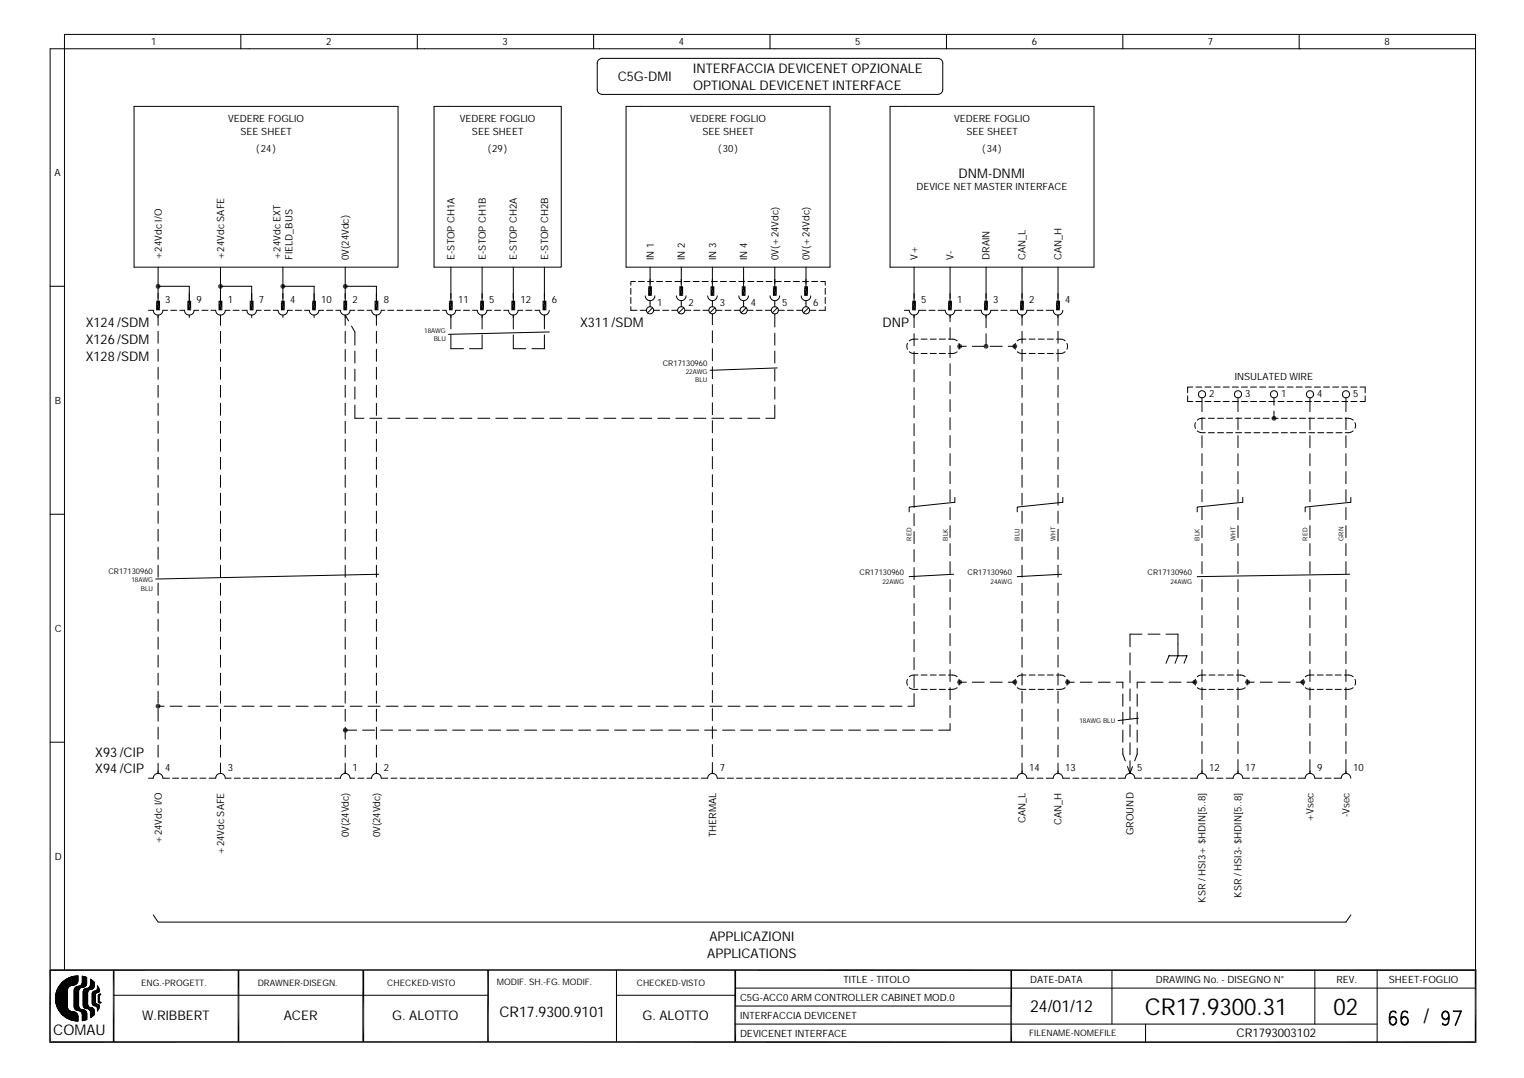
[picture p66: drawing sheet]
<svg xmlns="http://www.w3.org/2000/svg" width="297mm" height="210mm" viewBox="0 0 297 210" stroke-linecap="round" stroke-linejoin="round" font-family="sans-serif">
<defs><g id="words">
<g font-size="4.5">
<text x="222.9" y="197.5">CR17.9300.31</text>
<text x="259.6" y="197.5">02</text>
</g>
<text font-size="3.9" x="277.1" y="199.2">/</text>
<text font-size="3.2" x="200.5" y="197.1">24/01/12</text>
<g font-size="2.9">
<text x="10.4" y="201.5">COMAU</text>
<text x="97.2" y="198">CR17.9300.9101</text>
</g>
<g font-size="2.6">
<text x="120.2" y="15.8">C5G-DMI</text>
<text x="135" y="14.2">INTERFACCIA DEVICENET OPZIONALE</text>
<text x="135" y="17.4">OPTIONAL DEVICENET INTERFACE</text>
<text x="186.6" y="34.7">DNM-DNMI</text>
<text x="16.7" y="63.7">X124/SDM</text>
<text x="112.9" y="63.7">X311 /SDM</text>
<text x="171.8" y="63.7">DNP</text>
<text x="16.7" y="70.2">X128/SDM</text>
<text x="16.7" y="67">X126/SDM</text>
<text x="18.5" y="147.3">X93/CIP</text>
<text x="18.5" y="150.6">X94/CIP</text>
<text x="138.1" y="183.3">APPLICAZIONI</text>
<text x="137.7" y="186.6">APPLICATIONS</text>
<text x="27.7" y="198.7">W.RIBBERT</text>
<text x="55.2" y="198.7">ACER</text>
<text x="76.4" y="198.7">G. ALOTTO</text>
<text x="125.1" y="198.7">G. ALOTTO</text>
</g>
<text font-size="2.3" x="240.7" y="202">CR1793003102</text>
<g font-size="1.9">
<text x="29.4" y="8.8">1</text>
<text x="63.5" y="8.8">2</text>
<text x="97.8" y="8.8">3</text>
<text x="132.1" y="8.8">4</text>
<text x="166.5" y="8.8">5</text>
<text x="200.9" y="8.8">6</text>
<text x="235.2" y="8.8">7</text>
<text x="269.5" y="8.8">8</text>
<text x="44.4" y="23.7">VEDERE FOGLIO</text>
<text x="89.5" y="23.7">VEDERE FOGLIO</text>
<text x="134.3" y="23.7">VEDERE FOGLIO</text>
<text x="185.7" y="23.7">VEDERE FOGLIO</text>
<text x="46.8" y="26.3">SEE SHEET</text>
<text x="49.9" y="29.6">(24)</text>
<text x="91.9" y="26.3">SEE SHEET</text>
<text x="95" y="29.6">(29)</text>
<text x="136.7" y="26.3">SEE SHEET</text>
<text x="139.8" y="29.6">(30)</text>
<text x="188.1" y="26.3">SEE SHEET</text>
<text x="191.2" y="29.6">(34)</text>
<text x="10.6" y="34.3">A</text>
<text x="178.4" y="37.1">DEVICE NET MASTER INTERFACE</text>
<text x="31.5" y="50.6" transform="rotate(-90 31.5 50.6)">+24Vdc I/O</text>
<text x="43.6" y="50.6" transform="rotate(-90 43.6 50.6)">+24Vdc SAFE</text>
<text x="54.6" y="50.6" transform="rotate(-90 54.6 50.6)">+24Vdc EXT</text>
<text x="56.9" y="50.6" transform="rotate(-90 56.9 50.6)">FIELD_BUS</text>
<text x="67.9" y="50.6" transform="rotate(-90 67.9 50.6)">0V(24Vdc)</text>
<text x="88.5" y="50.6" transform="rotate(-90 88.5 50.6)">E-STOP CH1A</text>
<text x="94.6" y="50.6" transform="rotate(-90 94.6 50.6)">E-STOP CH1B</text>
<text x="100.6" y="50.6" transform="rotate(-90 100.6 50.6)">E-STOP CH2A</text>
<text x="106.7" y="50.6" transform="rotate(-90 106.7 50.6)">E-STOP CH2B</text>
<text x="127.3" y="50.6" transform="rotate(-90 127.3 50.6)">IN 1</text>
<text x="133.3" y="50.6" transform="rotate(-90 133.3 50.6)">IN 2</text>
<text x="139.4" y="50.6" transform="rotate(-90 139.4 50.6)">IN 3</text>
<text x="145.5" y="50.6" transform="rotate(-90 145.5 50.6)">IN 4</text>
<text x="151.5" y="50.6" transform="rotate(-90 151.5 50.6)">0V(+24Vdc)</text>
<text x="157.6" y="50.6" transform="rotate(-90 157.6 50.6)">0V(+24Vdc)</text>
<text x="178.6" y="50.6" transform="rotate(-90 178.6 50.6)">V+</text>
<text x="185.7" y="50.6" transform="rotate(-90 185.7 50.6)">V-</text>
<text x="192.7" y="50.6" transform="rotate(-90 192.7 50.6)">DRAIN</text>
<text x="199.7" y="50.6" transform="rotate(-90 199.7 50.6)">CAN_L</text>
<text x="206.7" y="50.6" transform="rotate(-90 206.7 50.6)">CAN_H</text>
<text x="32.2" y="59">3</text>
<text x="38.2" y="59">9</text>
<text x="44.3" y="59">1</text>
<text x="50.4" y="59">7</text>
<text x="56.5" y="59">4</text>
<text x="62.5" y="59">10</text>
<text x="68.6" y="59">2</text>
<text x="74.7" y="59">8</text>
<text x="89.2" y="59">11</text>
<text x="95.2" y="59">5</text>
<text x="101.3" y="59">12</text>
<text x="107.4" y="59">6</text>
<text x="128" y="59.5">1</text>
<text x="134" y="59.5">2</text>
<text x="140.1" y="59.5">3</text>
<text x="146.2" y="59.5">4</text>
<text x="152.3" y="59.5">5</text>
<text x="158.3" y="59.5">6</text>
<text x="179.3" y="59">5</text>
<text x="186.4" y="59">1</text>
<text x="193.4" y="59">3</text>
<text x="200.4" y="59">2</text>
<text x="207.4" y="59">4</text>
<text x="235.4" y="77.2">2</text>
<text x="240.4" y="74">INSULATED WIRE</text>
<text x="242.4" y="77.2">3</text>
<text x="249.4" y="77.2">1</text>
<text x="256.4" y="77.2">4</text>
<text x="263.4" y="77.2">5</text>
<text x="10.7" y="78.6">B</text>
<text x="10.6" y="123">C</text>
<text x="32.2" y="150.1">4</text>
<text x="44.3" y="150.1">3</text>
<text x="68.6" y="150.1">1</text>
<text x="74.7" y="150.1">2</text>
<text x="140.1" y="150.1">7</text>
<text x="200.4" y="150.1">14</text>
<text x="207.4" y="150.1">13</text>
<text x="221.4" y="150.1">5</text>
<text x="235.4" y="150.1">12</text>
<text x="242.4" y="150.1">17</text>
<text x="256.4" y="150.1">9</text>
<text x="263.4" y="150.1">10</text>
<text x="199.7" y="160.2" transform="rotate(-90 199.7 160.2)">CAN_L</text>
<text x="206.7" y="160.6" transform="rotate(-90 206.7 160.6)">CAN_H</text>
<text x="255.7" y="160.1" transform="rotate(-90 255.7 160.1)">+Vsec</text>
<text x="262.7" y="159.1" transform="rotate(-90 262.7 159.1)">-Vsec</text>
<text x="10.7" y="167.4">D</text>
<text x="31.5" y="164.3" transform="rotate(-90 31.5 164.3)">+24Vdc I/O</text>
<text x="43.6" y="166.4" transform="rotate(-90 43.6 166.4)">+24Vdc SAFE</text>
<text x="67.9" y="163" transform="rotate(-90 67.9 163)">0V(24Vdc)</text>
<text x="74" y="163" transform="rotate(-90 74 163)">0V(24Vdc)</text>
<text x="139.4" y="163" transform="rotate(-90 139.4 163)">THERMAL</text>
<text x="220.7" y="162.6" transform="rotate(-90 220.7 162.6)">GROUND</text>
<text x="234.7" y="175.8" transform="rotate(-90 234.7 175.8)">KSR / HSI3+ $HDIN[5..8]</text>
<text x="241.7" y="174.8" transform="rotate(-90 241.7 174.8)">KSR / HSI3- $HDIN[5..8]</text>
<text x="164.2" y="191.5">TITLE - TITOLO</text>
<text x="200.6" y="191.5">DATE-DATA</text>
<text x="225" y="191.5">DRAWING No. - DISEGNO N°</text>
<text x="260.2" y="191.5">REV.</text>
<text x="270.4" y="191.5">SHEET-FOGLIO</text>
<text x="144.1" y="195">C5G-ACC0 ARM CONTROLLER CABINET MOD.0</text>
<text x="144.1" y="198.5">INTERFACCIA DEVICENET</text>
<text x="144.1" y="202">DEVICENET INTERFACE</text>
</g>
<g font-size="1.7">
<text x="27.5" y="191.9">ENG.-PROGETT.</text>
<text x="50.2" y="191.9">DRAWNER-DISEGN.</text>
<text x="75.4" y="191.9">CHECKED-VISTO</text>
<text x="96.7" y="191.7">MODIF. SH.-FG. MODIF.</text>
<text x="124" y="191.9">CHECKED-VISTO</text>
<text x="200.4" y="201.7">FILENAME-NOMEFILE</text>
</g>
<g font-size="1.5">
<text x="129" y="71.2">CR17130960</text>
<text x="21.1" y="111.8">CR17130960</text>
<text x="167.3" y="112">CR17130960</text>
<text x="188.4" y="112">CR17130960</text>
<text x="223.4" y="112">CR17130960</text>
</g>
<g font-size="1.3">
<text x="82.6" y="64.8">18AWG</text>
<text x="84.4" y="66.4">BLU</text>
<text x="133.5" y="72.8">22AWG</text>
<text x="135.3" y="74.4">BLU</text>
<text x="177.5" y="105.3" transform="rotate(-90 177.5 105.3)">RED</text>
<text x="184.5" y="105.3" transform="rotate(-90 184.5 105.3)">BLK</text>
<text x="198.5" y="105.3" transform="rotate(-90 198.5 105.3)">BLU</text>
<text x="205.5" y="105.3" transform="rotate(-90 205.5 105.3)">WHT</text>
<text x="233.5" y="105.3" transform="rotate(-90 233.5 105.3)">BLK</text>
<text x="240.5" y="105.3" transform="rotate(-90 240.5 105.3)">WHT</text>
<text x="254.6" y="105.3" transform="rotate(-90 254.6 105.3)">RED</text>
<text x="261.6" y="105.3" transform="rotate(-90 261.6 105.3)">GRN</text>
<text x="25.6" y="113.4">18AWG</text>
<text x="171.8" y="113.6">22AWG</text>
<text x="192.8" y="113.6">24AWG</text>
<text x="227.9" y="113.6">24AWG</text>
<text x="27.4" y="115">BLU</text>
<text x="210.1" y="140.8">18AWG BLU</text>
</g>
</g></defs>
<g fill="none" stroke="#000" stroke-width=".19">
<path d="M46.9 6.7v2.8M81.2 6.7v2.8M115.6 6.7v2.8M116.6 11.5l.6-.1h65.4a.95 .95 0 0 1 .9 .9v5.1a.94 .94 0 0 1-.9 1h-65.4a.95 .95 0 0 1-.9-1v-5.1zM149.9 6.7v2.8M184.3 6.7v2.8M218.6 6.7v2.8M252.9 6.7v2.8M287.3 9.5h-277.5v179.4M26.1 20.7h51.4v31.3h-51.4zM84.5 20.7h24.8v31.3h-24.8zM121.9 20.7h39.7v31.3h-39.7z"/>
<path d="M173.3 20.7h39.7v31.3h-39.7zM9.8 55.7h2.8M30.8 55.7h6.1v3.3M30.8 52v7M42.9 55.7h6.1v3.3M42.9 52v7M55.1 55.7h6.1v3.3M55.1 52v7M67.2 55.7h6.1v3.3M67.2 52v7M87.8 52v7M93.9 52v7"/>
<path d="M99.9 52v7M106 52v7M122.8 59.7v.7h1.2M122.8 56.1v1.2M122.8 57.9v1.2M123.7 54.8h-.9v.7M124.3 54.8h1.2M125.6 57.6a.94 .94 0 0 0 .9 1 .94 .94 0 0 0 1-1M126 54.8h1.2M126.6 52v4.2M126.6 58.6v1.1M127 59.9l-1 1"/>
<path d="M127.8 54.8h1.2M129.6 54.8h1.2M131.4 54.8h1.1M131.7 57.6a.94 .94 0 0 0 .9 1 .94 .94 0 0 0 1-1M132.6 52v4.2M132.6 58.6v1.1M133.1 59.9l-1 1M133.2 54.8h1.1M134.9 54.8h1.2M136.7 54.8h1.2M137.8 57.6a.94 .94 0 0 0 .9 1 .94 .94 0 0 0 .9-1M138.5 54.8h1.2"/>
<path d="M138.7 52v4.2M138.7 58.6v1.1M139.2 59.9l-1 1M140.3 54.8h1.1M142 54.8h1.2M143.8 54.8h1.2M143.8 57.6a.94 .94 0 0 0 1 1 .94 .94 0 0 0 .9-1M144.8 52v4.2M144.8 58.6v1.1M145.3 59.9l-1 1M145.6 54.8h1.1M147.4 54.8h1.1"/>
<path d="M149.1 54.8h1.2M149.9 57.6a.94 .94 0 0 0 .9 1 .94 .94 0 0 0 1-1M150.8 52v4.2M150.8 58.6v1.1M150.9 54.8h1.2M151.3 59.9l-1 1M152.7 54.8h1.2M154.5 54.8h1.1M156 57.6a.93 .93 0 0 0 .9 1 .93 .93 0 0 0 .9-1M156.2 54.8h1.2M156.9 52v4.2M156.9 58.6v1.1"/>
<path d="M157.4 59.9l-1 1M158 54.8h1.2M159.8 54.8h.9v.7M160.7 59.7v.7h-1.3M160.7 56.1v1.2M160.7 57.9v1.2M177.9 52v7M185 52v7M192 52v7M199 52v7M206 52v7M28.9 60.4h.9a.93 .93 0 0 0 1 1 .93 .93 0 0 0 .9-1h.9"/>
<path d="M30.8 61.4v1.9M30.8 64.5v2.3M30.8 68v2.4M30.8 71.5v2.3M30.8 75v2.4M30.8 78.5v2.4M33.2 60.4h1.2M35 60.4h.9a.93 .93 0 0 0 1 1 .93 .93 0 0 0 .9-1h.9M36.9 61.4v.4M39.3 60.4h1.2M41.1 60.4h.9a.93 .93 0 0 0 .9 1 .93 .93 0 0 0 1-1h.9M42.9 61.4v1.9"/>
<path d="M42.9 64.5v2.3M42.9 68v2.4M42.9 71.5v2.3M42.9 75v2.4M42.9 78.5v2.4M45.4 60.4h1.1M47.1 60.4h1a.93 .93 0 0 0 .9 1 .93 .93 0 0 0 .9-1h.9M49 61.4v.4M51.5 60.4h1.1M53.2 60.4h.9a.94 .94 0 0 0 1 1 .94 .94 0 0 0 .9-1h.9M55.1 61.4v.4M57.5 60.4h1.2"/>
<path d="M59.3 60.4h.9a.94 .94 0 0 0 .9 1 .94 .94 0 0 0 1-1h.9M61.2 61.4v.4M63.6 60.4h1.2M65.4 60.4h.9a.94 .94 0 0 0 .9 1 .94 .94 0 0 0 1-1h.9M67.2 64.5v2.3M67.2 68v2.4M67.2 71.5v2.3M67.2 75v2.4M67.2 78.5v2.4M67.9 62.5l-.7-1.1v1.9M68.4 63.5l.7 1.1v2.6M69.1 78.9v2.5h1.7"/>
<path d="M69.1 68.4v2.3M69.1 71.9v2.3M69.1 75.4v2.3M69.7 60.4h1.1M71.4 60.4h.9a.94 .94 0 0 0 1 1 .94 .94 0 0 0 .9-1h.7M73.3 61.4v1.9M73.3 64.5v2.3M73.3 68v2.4M73.3 71.5v2.3M73.3 75v2.4M73.3 78.5v2.4M75.5 60.4h1.2"/>
<path d="M77.3 60.4h1.1M79.1 60.4h1.1M80.8 60.4h1.2M82.6 60.4h1.2M84.4 60.4h1.2M86.1 60.4h.7a.93 .93 0 0 0 1 1 .93 .93 0 0 0 .9-1h.9M87.8 61.4v2.6M87.8 65.2v2.7h2.4M90.2 60.4h1.2M92 60.4h.9a.94 .94 0 0 0 .9 1 .94 .94 0 0 0 1-1h.9M93.9 61.4v2.6M93.9 65.2v2.7h-2.5"/>
<path d="M96.3 60.4h1.2M98.1 60.4h.9a.94 .94 0 0 0 .9 1 .94 .94 0 0 0 1-1h.9M99.9 61.4v2.6M99.9 65.2v2.7h2.5M102.4 60.4h1.1M104.1 60.4h1a.94 .94 0 0 0 .9 1 .94 .94 0 0 0 .9-1M106 61.4v2.6M106 65.2v2.7h-2.5M106.9 64.6l-19.6 .5M124.6 60.4h1.3M127.3 60.4h1.1M129 60.4h1.2"/>
<path d="M130.8 60.4h1.1M133.3 60.4h1.2M135.1 60.4h1.1M136.8 60.4h1.2M138.7 61.1v2.1M138.7 64.4v2.3M138.7 67.9v2.3M138.7 71.4v2.3M138.7 74.9v2.3M138.7 78.4v2.3M139.4 60.4h1.1M141.1 60.4h1.2"/>
<path d="M142.9 60.4h1.2M145.5 60.4h1.1M147.2 60.4h1.2M149 60.4h1.1M150.8 78.9v2.5h-1.7M150.8 61.1v2.6M150.8 64.9v2.3M150.8 68.4v2.3M150.8 71.9v2.3M150.8 75.4v2.3M151.3 71.6l-13.1 .5M151.5 60.4h1.2"/>
<path d="M153.3 60.4h1.2M155.1 60.4h1.1M157.6 60.4h1.2M176.1 60.4h.9a.94 .94 0 0 0 .9 1 .94 .94 0 0 0 1-1h1.4M176.7 66.9l-.2 .5 .2 .6M177 68.5h.1a2.02 2.02 0 0 0 1.6 .3M177.9 61.4v2.4M177.9 65v2.3M177.9 68.5v2.3M177.9 72v2.3M177.9 75.5v2.3M177.9 79v2.3"/>
<path d="M178.7 66a1.95 1.95 0 0 0-1.7 .4M179.3 66h1.2M179.3 68.8h1.2M180.8 60.4h1.2M181.1 66h1.2M181.1 68.8h1.2M182.6 60.4h1.4a.94 .94 0 0 0 .9 1 .94 .94 0 0 0 1-1h1.4M182.9 66h1.1M182.9 68.8h1.1M184.6 66a1.95 1.95 0 0 1 1.7 .4M185 61.4v1.2M185 63.8v2.3"/>
<path d="M185 67.3v2.4M185 70.8v2.3M185 74.3v2.4M185 77.8v2.4M186.3 68.5a2.02 2.02 0 0 1-1.7 .3M186.7 66.9l.1 .5-.1 .6M186.8 67.4h1.3M187.9 60.4h1.1M189.3 67.4h2.3M189.6 60.4h1.4a.93 .93 0 0 0 1 1 .93 .93 0 0 0 .9-1h1.4M192 61.4v2.4M192 65v2.4"/>
<path d="M192.8 67.4h2.3M194.9 60.4h1.1M196.3 67.4h1.3M196.7 60.4h1.3a.93 .93 0 0 0 1 1 .93 .93 0 0 0 .9-1h1.4M197.7 66.9l-.1 .5 .1 .6M198 68.5h.1a2.02 2.02 0 0 0 1.6 .3M199 61.4v1.9M199 64.5v2.3M199 68v2.4M199 71.5v2.3M199 75v2.4M199 78.5v2.4"/>
<path d="M199.7 66a1.95 1.95 0 0 0-1.7 .4M200.3 66h1.2M200.3 68.8h1.2M201.9 60.4h1.2M202.1 66h1.2M202.1 68.8h1.2M203.7 60.4h1.3a.93 .93 0 0 0 1 1 .93 .93 0 0 0 .9-1M203.9 66h1.2M203.9 68.8h1.2M205.7 66a1.88 1.88 0 0 1 1.6 .4M206 61.4v1.9M206 64.5v2.3"/>
<path d="M206 68v2.4M206 71.5v2.3M206 75v2.4M206 78.5v2.4M207.3 68.5a1.93 1.93 0 0 1-1.6 .3M207.7 66.9l.1 .5-.1 .6M231.2 77.1v1.1h1M232.2 75.4h-1v1.1M232.8 78.2h1.2M232.8 75.4h1.2M234 77.5v2.7M234.6 78.2h1.2"/>
<path d="M234.6 75.4h1.2M236.4 78.2h1.1M236.4 75.4h1.1M238.1 78.2h1.2M238.1 75.4h1.2M239.9 78.2h1.2M239.9 75.4h1.2M241 77.5v2.7M241.7 78.2h1.1M241.7 75.4h1.1M243.5 78.2h1.1M243.5 75.4h1.1"/>
<path d="M245.2 78.2h1.2M245.2 75.4h1.2M247 78.2h1.2M247 75.4h1.2M248 77.5v1.4M248.8 78.2h1.2M248.8 75.4h1.2M250.6 78.2h1.1M250.6 75.4h1.1M252.3 78.2h1.2M252.3 75.4h1.2M254.1 78.2h1.2"/>
<path d="M254.1 75.4h1.2M255 77.5v2.7M255.9 78.2h1.1M255.9 75.4h1.1M257.7 78.2h1.1M257.7 75.4h1.1M259.4 78.2h1.2M259.4 75.4h1.2M261.2 78.2h1.2M261.2 75.4h1.2M262 77.5v2.7M263 78.2h1.2"/>
<path d="M263 75.4h1.2M264.8 75.4h1v1.1M265.8 77.1v1.1h-1M30.8 82v2.4M30.8 85.5v2.4M30.8 89v2.4M30.8 92.5v2.4M30.8 96v2.4M30.8 99.5v2.4M42.9 82v2.4M42.9 85.5v2.4M42.9 89v2.4"/>
<path d="M42.9 92.5v2.4M42.9 96v2.4M42.9 99.5v2.4M67.2 82v2.4M67.2 85.5v2.4M67.2 89v2.4M67.2 92.5v2.4M67.2 96v2.4M67.2 99.5v2.4M72 81.4h2.3M73.3 82v2.4M73.3 85.5v2.4"/>
<path d="M73.3 89v2.4M73.3 92.5v2.4M73.3 96v2.4M73.3 99.5v2.4M75.5 81.4h2.4M79 81.4h2.3M82.5 81.4h2.4M86 81.4h2.3M89.5 81.4h2.4M93 81.4h2.4M96.5 81.4h2.4M100 81.4h2.4"/>
<path d="M103.5 81.4h2.4M107 81.4h2.4M110.6 81.4h2.3M114 81.4h2.4M117.6 81.4h2.3M121.1 81.4h2.3M124.6 81.4h2.3M128.1 81.4h2.3M131.6 81.4h2.3M135.1 81.4h2.3M138.6 81.4h2.3M138.7 81.9v2.4"/>
<path d="M138.7 85.4v2.3M138.7 88.9v2.4M138.7 92.4v2.4M138.7 95.9v2.4M138.7 99.4v2.4M142.1 81.4h2.3M145.6 81.4h2.3M177.9 82.5v2.3M177.9 86v2.3M177.9 89.5v2.3M177.9 93v2.3M177.9 96.5v2.3"/>
<path d="M185 81.3v2.4M185 84.8v2.4M185 88.3v2.4M185 91.8v2.4M185 95.3v2.4M185 98.8v2.4M185.9 96.9v.9l-8.9 .9v1M199 82v2.4M199 85.5v2.4M199 89v2.4M199 92.5v2.4M199 96v2.4"/>
<path d="M199 99.5v2.4M206 82v2.4M206 85.5v2.4M206 89v2.4M206 92.5v2.4M206 96v2.4M206 99.5v2.4M206.9 96.9v.9l-8.9 .9v1M232.7 82.3l-.1 .5 .1 .6M233.1 83.9a1.89 1.89 0 0 0 1.5 .4M234 81.3v2.4M234 84.8v2.4"/>
<path d="M234 88.3v2.4M234 91.8v2.4M234 95.3v2.4M234 98.8v2.4M234.6 81.4a1.83 1.83 0 0 0-1.5 .4M235.2 81.4h1.2M235.2 84.3h1.2M237 81.4h1.2M237 84.3h1.2M238.8 81.4h1.2M238.8 84.3h1.2M240.6 81.4h1.1"/>
<path d="M240.6 84.3h1.1M241 81.3v2.4M241 84.8v2.4M241 88.3v2.4M241 91.8v2.4M241 95.3v2.4M241 98.8v2.4M241.9 96.9v.9l-8.8 .9v1M242.3 81.4h1.2M242.3 84.3h1.2M244.1 81.4h1.2M244.1 84.3h1.2"/>
<path d="M245.9 81.4h1.2M245.9 84.3h1.2M247.7 81.4h1.1M247.7 84.3h1.1M248 80v1.4M249.4 81.4h1.2M249.4 84.3h1.2M251.2 81.4h1.2M251.2 84.3h1.2M253 81.4h1.2M253 84.3h1.2M254.8 81.4h1.1"/>
<path d="M254.8 84.3h1.1M255 81.3v2.4M255 84.8v2.4M255 88.3v2.4M255 91.8v2.4M255 95.3v2.4M255 98.8v2.4M256.5 81.4h1.2M256.5 84.3h1.2M258.3 81.4h1.2M258.3 84.3h1.2M260.1 81.4h1.2"/>
<path d="M260.1 84.3h1.2M261.9 81.4a1.89 1.89 0 0 1 1.5 .4M262 81.3v2.4M262 84.8v2.4M262 88.3v2.4M262 91.8v2.4M262 95.3v2.4M262 98.8v2.4M263 96.9v.9l-8.9 .9v1M263.4 83.9a1.96 1.96 0 0 1-1.5 .4M263.8 82.3l.1 .5-.1 .6M9.8 100.1h2.8"/>
<path d="M30.8 103.1v2.3M30.8 106.5v2.4M30.8 110.1v2.3M30.8 113.6v2.3M30.8 117.1v2.3M42.9 103.1v2.3M42.9 106.5v2.4M42.9 110.1v2.3M42.9 113.6v2.3M42.9 117.1v2.3M67.2 103.1v2.3M67.2 106.5v2.4"/>
<path d="M67.2 110.1v2.3M67.2 113.6v2.3M67.2 117.1v2.3M73.3 103.1v2.3M73.3 106.5v2.4M73.3 110.1v2.3M73.3 113.6v2.3M73.3 117.1v2.3M73.7 111.8l-43.4 .9M138.7 102.9v2.4M138.7 106.4v2.4M138.7 109.9v2.4"/>
<path d="M138.7 113.4v2.4M138.7 116.9v2.4M177.9 100v2.4M177.9 103.5v2.3M177.9 107v2.4M177.9 110.5v2.4M177.9 114v2.4M177.9 117.5v2.4M185 102.4v2.3M185 105.8v2.4M185 109.4v2.3M185 112.9v2.3"/>
<path d="M185 116.4v2.3M185 119.9v2.3M185.7 111.8l-8.7 .5M199 103.1v2.3M199 106.5v2.4M199 110.1v2.3M199 113.6v2.3M199 117.1v2.3M206 103.1v2.3M206 106.5v2.4M206 110.1v2.3M206 113.6v2.3"/>
<path d="M206 117.1v2.3M206.7 111.8l-8.7 .5M234 102.4v2.3M234 105.8v2.4M234 109.4v2.3M234 112.9v2.3M234 116.4v2.3M234 119.9v2.3M241 102.4v2.3M241 105.8v2.4M241 109.4v2.3M241 112.9v2.3"/>
<path d="M241 116.4v2.3M241 119.9v2.3M255 102.4v2.3M255 105.8v2.4M255 109.4v2.3M255 112.9v2.3M255 116.4v2.3M255 119.9v2.3M262 102.4v2.3M262 105.8v2.4M262 109.4v2.3M262 112.9v2.3"/>
<path d="M262 116.4v2.3M262 119.9v2.3M262.7 111.8l-29.6 .5M30.8 137.5h1.1M30.8 120.6v2.3M30.8 124.1v2.3M30.8 127.6v2.3M30.8 131.1v2.3M30.8 134.6v2.3M30.8 138.1v2.3M33.1 137.5h2.4M36.6 137.5h2.3"/>
<path d="M40.1 137.5h2.4M42.9 120.6v2.3M42.9 124.1v2.3M42.9 127.6v2.3M42.9 131.1v2.3M42.9 134.6v2.3M42.9 138.1v2.3M43.6 137.5h2.4M47.1 137.5h2.4M50.6 137.5h2.4M54.1 137.5h2.4M57.6 137.5h2.4"/>
<path d="M61.2 137.5h2.3M64.6 137.5h2.4M67.2 120.6v2.3M67.2 124.1v2.3M67.2 127.6v2.3M67.2 131.1v2.3M67.2 134.6v2.3M67.2 138.1v2.3M68.2 137.5h2.3M71.6 137.5h2.4M73.3 120.6v2.3M73.3 124.1v2.3"/>
<path d="M73.3 127.6v2.3M73.3 131.1v2.3M73.3 134.6v2.3M73.3 138.1v2.3M75.2 137.5h2.3M78.7 137.5h2.3M82.2 137.5h2.3M85.7 137.5h2.3M89.2 137.5h2.3M92.7 137.5h2.3M96.2 137.5h2.3M99.7 137.5h2.3"/>
<path d="M103.2 137.5h2.3M106.7 137.5h2.3M110.2 137.5h2.3M113.7 137.5h2.3M117.2 137.5h2.3M120.7 137.5h2.3M124.2 137.5h2.4M127.7 137.5h2.3M131.2 137.5h2.4M134.7 137.5h2.4M138.2 137.5h2.4M138.7 120.5v2.3"/>
<path d="M138.7 124v2.3M138.7 127.5v2.3M138.7 131v2.3M138.7 134.5v2.3M138.7 138v2.3M141.7 137.5h2.4M145.2 137.5h2.4M148.7 137.5h2.4M152.3 137.5h2.3M155.7 137.5h2.4M159.3 137.5h2.3M162.8 137.5h2.3"/>
<path d="M166.3 137.5h2.3M169.8 137.5h2.3M173.3 137.5h2.3M176.7 132.3l-.2 .5 .2 .6M177 133.9h.1a2.27 2.27 0 0 0 1.6 .3M177.9 121v2.4M177.9 124.5v2.4M177.9 128.1v2.3M177.9 131.5v2.4M177.9 135.1v2.4h-1.1M178.7 131.4a1.95 1.95 0 0 0-1.7 .4M179.3 131.4h1.2"/>
<path d="M179.3 134.2h1.2M181.1 131.4h1.2M181.1 134.2h1.2M182.9 131.4h1.1M182.9 134.2h1.1M184.6 131.4a1.95 1.95 0 0 1 1.7 .4M185 123.4v2.3M185 126.9v2.3M185 130.4v2.3M185 133.9v2.3M185 137.4v2.3M186.3 133.9a2.27 2.27 0 0 1-1.7 .3"/>
<path d="M186.7 132.3l.1 .5-.1 .6M186.8 132.8h1.3M189.3 132.8h2.3M192.8 132.8h2.3M196.3 132.8h1.3M197.7 132.3l-.1 .5 .1 .6M198 133.9h.1a2.27 2.27 0 0 0 1.6 .3M199 120.6v2.3M199 124.1v2.3M199 127.6v2.3M199 131.1v2.3M199 134.6v2.3"/>
<path d="M199 138.1v2.3M199.7 131.4a1.95 1.95 0 0 0-1.7 .4M200.3 131.4h1.2M200.3 134.2h1.2M202.1 131.4h1.2M202.1 134.2h1.2M203.9 131.4h1.2M203.9 134.2h1.2M205.7 131.4a1.88 1.88 0 0 1 1.6 .4M206 120.6v2.3M206 124.1v2.3M206 127.6v2.3"/>
<path d="M206 131.1v2.3M206 134.6v2.3M206 138.1v2.3M207.3 133.9a2.16 2.16 0 0 1-1.6 .3M207.7 132.3l.1 .5-.1 .6M207.8 132.8h1.3M210.3 132.8h2.3M213.8 132.8h2.3M217.3 132.8h1.3v1.2M218.6 135.2v2.3M218.6 138.7v2.3M220 127.1v2.3"/>
<path d="M220 130.6v2.3M220 134.1v2.4M220 137.6v2.3M221.4 135.2v2.3M221.4 138.7v2.3M221.6 139.8l-3.9 .5M222.3 123.5h-2.3v2.4M222.9 132.8h-1.5v1.2M223.5 123.5h2.3M224.1 132.8h2.3M227 129.2l.6-1.5h3.5l-.6 1.5M227 123.5h2.3v4.2l-.6 1.5"/>
<path d="M227.6 132.8h2.3M231.1 132.8h1.5M232.7 132.3l-.1 .5 .1 .6M233.1 133.9a2.18 2.18 0 0 0 1.7 .3M234 123.4v2.3M234 126.9v2.3M234 130.4v2.3M234 133.9v2.3M234 137.4v2.3M234.8 131.4a1.9 1.9 0 0 0-1.7 .4M235.4 131.4h1.1M235.4 134.2h1.1"/>
<path d="M237.2 131.4h1.1M237.2 134.2h1.1M238.9 131.4h1.2M238.9 134.2h1.2M240.7 131.4a1.95 1.95 0 0 1 1.7 .4M241 123.4v2.3M241 126.9v2.3M241 130.4v2.3M241 133.9v2.3M241 137.4v2.3M242.4 133.9a2.27 2.27 0 0 1-1.7 .3M242.8 132.3l.1 .5-.1 .6"/>
<path d="M242.9 132.8h1.3M245.3 132.8h2.4M248.8 132.8h2.4M252.3 132.8h1.3M253.7 132.3l-.1 .5 .1 .6M254.1 133.9a2.27 2.27 0 0 0 1.7 .3M255 123.4v2.3M255 126.9v2.3M255 130.4v2.3M255 133.9v2.3M255 137.4v2.3M255.8 131.4a1.95 1.95 0 0 0-1.7 .4"/>
<path d="M256.4 131.4h1.2M256.4 134.2h1.2M258.2 131.4h1.2M258.2 134.2h1.2M259.9 131.4h1.2M259.9 134.2h1.2M261.7 131.4a1.95 1.95 0 0 1 1.7 .4M262 123.4v2.3M262 126.9v2.3M262 130.4v2.3M262 133.9v2.3M262 137.4v2.3"/>
<path d="M263.4 133.9a2.27 2.27 0 0 1-1.7 .3M263.8 132.3l.1 .5-.1 .6M9.8 144.5h2.8M28.9 151.5h.9a.93 .93 0 0 1 1-.9 .93 .93 0 0 1 .9 .9h1.3M30.8 141.6v2.3M30.8 145.1v2.3M30.8 148.6v2M33.6 151.5h1.2M35.4 151.5h1.1M37.1 151.5h1.2M38.9 151.5h1.2M40.7 151.5h1.3a.93 .93 0 0 1 .9-.9 .93 .93 0 0 1 1 .9h1.1"/>
<path d="M42.9 141.6v2.3M42.9 145.1v2.3M42.9 148.6v2M45.6 151.5h1.2M47.4 151.5h1.2M49.1 151.5h1.2M50.9 151.5h1.2M52.7 151.5h1.2M54.5 151.5h1.1M56.3 151.5h1.1M58 151.5h1.2M59.8 151.5h1.2"/>
<path d="M61.6 151.5h1.2M63.4 151.5h1.1M65.1 151.5h1.2a.94 .94 0 0 1 .9-.9 .94 .94 0 0 1 1 .9h.9M67.2 142.2h2.2M67.2 141.6v2.3M67.2 145.1v2.3M67.2 148.6v2M69.7 151.5h1.1M70.6 142.2h2.3M71.4 151.5h.9a.94 .94 0 0 1 1-.9 .94 .94 0 0 1 .9 .9h1.3M73.3 141.6v2.3M73.3 145.1v2.3"/>
<path d="M73.3 148.6v2M74.1 142.2h2.3M76.1 151.5h1.2M77.6 142.2h2.3M77.9 151.5h1.2M79.7 151.5h1.1M81.1 142.2h2.3M81.4 151.5h1.2M83.2 151.5h1.2M84.6 142.2h2.4M85 151.5h1.1M86.8 151.5h1.1"/>
<path d="M88.1 142.2h2.4M88.5 151.5h1.2M90.3 151.5h1.2M91.6 142.2h2.4M92.1 151.5h1.2M93.9 151.5h1.1M95.1 142.2h2.4M95.7 151.5h1.1M97.4 151.5h1.2M98.6 142.2h2.4M99.2 151.5h1.2M101 151.5h1.1"/>
<path d="M102.1 142.2h2.4M102.7 151.5h1.2M104.5 151.5h1.2M105.6 142.2h2.4M106.3 151.5h1.2M108.1 151.5h1.1M109.1 142.2h2.4M109.9 151.5h1.1M111.6 151.5h1.2M112.6 142.2h2.4M113.4 151.5h1.2M115.2 151.5h1.1"/>
<path d="M116.2 142.2h2.3M116.9 151.5h1.2M118.7 151.5h1.2M119.7 142.2h2.3M120.5 151.5h1.2M122.3 151.5h1.1M123.2 142.2h2.3M124.1 151.5h1.1M125.8 151.5h1.2M126.7 142.2h2.3M127.6 151.5h1.2M129.4 151.5h1.1"/>
<path d="M130.2 142.2h2.3M131.1 151.5h1.2M132.9 151.5h1.2M133.7 142.2h2.3M134.7 151.5h1.2M136.5 151.5h1.3a.94 .94 0 0 1 .9-.9 .94 .94 0 0 1 .9 .9h1.4M137.2 142.2h2.3M138.7 141.5v2.3M138.7 145v2.3M138.7 148.5v2.1M140.7 142.2h2.3M141.6 151.5h1.2"/>
<path d="M143.4 151.5h1.1M144.2 142.2h2.3M145.2 151.5h1.1M146.9 151.5h1.2M147.7 142.2h2.3M148.7 151.5h1.2M150.5 151.5h1.2M151.2 142.2h2.3M152.3 151.5h1.1M154.1 151.5h1.1M154.7 142.2h2.3M155.8 151.5h1.2"/>
<path d="M157.6 151.5h1.1M158.2 142.2h2.3M159.4 151.5h1.1M161.1 151.5h1.2M161.7 142.2h2.3M162.9 151.5h1.2M164.7 151.5h1.2M165.2 142.2h2.3M166.5 151.5h1.1M168.3 151.5h1.1M168.7 142.2h2.3M170 151.5h1.2"/>
<path d="M171.8 151.5h1.2M172.2 142.2h2.4M173.6 151.5h1.1M175.3 151.5h1.2M175.7 142.2h2.4M177.1 151.5h1.2M178.9 151.5h1.2M179.2 142.2h2.4M180.7 151.5h1.1M182.5 151.5h1.1M184.2 151.5h1.2M185 140.9v1.3h-2.3"/>
<path d="M186 151.5h1.2M187.8 151.5h1.1M189.5 151.5h1.2M191.3 151.5h1.2M193.1 151.5h1.2M194.9 151.5h1.1M196.7 151.5h1.3a.93 .93 0 0 1 1-.9 .93 .93 0 0 1 .9 .9h1.4M199 141.6v2.3M199 145.1v2.3M199 148.6v2M201.9 151.5h1.2M203.7 151.5h1.3a.93 .93 0 0 1 1-.9 .93 .93 0 0 1 .9 .9h1.3"/>
<path d="M206 141.6v2.3M206 145.1v2.3M206 148.6v2M208.9 151.5h1.1M210.6 151.5h1.2M212.4 151.5h1.2M214.2 151.5h1.1M215.9 151.5h1.2M217.7 151.5h1.4a.93 .93 0 0 1 .9-.9 .93 .93 0 0 1 .9 .9h1.4M218.6 142.2v2.3M218.6 145.7v1.1l.5 1.4M219.5 149.3l.5 1.3"/>
<path d="M220 141.1v2.4M220 144.6v2.4M220 148.1v2.5M220.5 149.3l-.5 1.3M221.4 142.2v2.3M221.4 145.7v1.1l-.5 1.4M222.9 151.5h1.1M224.6 151.5h1.2M226.4 151.5h1.2M228.2 151.5h1.2M230 151.5h1.1M231.7 151.5h1.4a.93 .93 0 0 1 .9-.9 .93 .93 0 0 1 .9 .9h1.4"/>
<path d="M234 140.9v2.3M234 144.4v2.3M234 147.9v2.7M236.9 151.5h1.2M238.7 151.5h1.4a.93 .93 0 0 1 .9-.9 .93 .93 0 0 1 .9 .9h1.4M241 140.9v2.3M241 144.4v2.3M241 147.9v2.7M243.9 151.5h1.1M245.7 151.5h1.1M247.4 151.5h1.2M249.2 151.5h1.2"/>
<path d="M251 151.5h1.2M252.8 151.5h1.3a.94 .94 0 0 1 .9-.9 .94 .94 0 0 1 1 .9h1.3M255 140.9v2.3M255 144.4v2.3M255 147.9v2.7M257.9 151.5h1.2M259.7 151.5h1.4a.94 .94 0 0 1 .9-.9 .94 .94 0 0 1 1 .9M262 140.9v2.3M262 144.4v2.3M262 147.9v2.7M29.8 178.2l1 1.3h231.2l1-1.3M10.8 194l2.4 2.4-1.1 1.1"/>
<path d="M10.8 194.9l3.9 3.9M10.8 193.8l2.3 2.3M10.8 195.1l3.7 3.6M10.9 193.7l2.2 2.3M10.9 193.4l2.2 2.2M10.9 195.5l3.2 3.2M10.9 193.3l2.2 2.1M11 195.7l2.9 2.9M11 193l2.1 2.1M11.1 192.9l2 2M11.1 196l2.5 2.5M11.1 192.8l2 1.9"/>
<path d="M11.2 192.6l1.9 2-1.8 1.8M11.2 192.5l1.9 1.9M11.3 192.4l1.8 1.9-1.9 1.9M11.3 192.3l1.8 1.7M11.4 192.2l1.7 1.7M11.4 196.7l1.6 1.5 1.1-1.2 1.1 1M11.5 192.1l1.6 1.6M11.5 192l1.6 1.6-2.1 2.1M11.6 191.9l1.5 1.5M11.7 191.8l1.4 1.4M11.8 191.7l1.3 1.3M11.8 191.6l1.3 1.2"/>
<path d="M11.9 191.5l1.2 1.2M12 191.4l1.1 1.1M12.1 191.3l1.1 1.1-2.4 2.4M12.2 191.2l1.1 1.1M12.2 191.2l-.2 .2M12.3 191.1l1.1 1.1M12.4 191.1l1 1M12.4 191l1.1 1.1M12.6 188.9v-182.2h274.7v182.2M12.6 190.9l1 1.1M12.7 190.8l1 1.1M12.7 190.8l1.2 1.1"/>
<path d="M12.8 198.1l1.2-1.1 1.2 1.2M12.9 190.7l-1.5 1.4M13 190.6l1.2 1.2 1-1M13.1 190.6l1.2 1.2M13.1 196.2a1.2 1.2 0 0 0 1.2 .8M13.1 195.5l-1.5 1.5M13.1 195.3l-1.6 1.6M13.1 195.1l-1.6 1.7M13.1 195l-1.7 1.7M13.1 194.8l-1.8 1.7M13.1 194.4l-1.9 1.9 2.1 2.1 1.3-1.3M13.1 194.1l-2 2"/>
<path d="M13.1 193.9l-2 2.1M13.1 193.8l-2.1 2M13.1 193.4l-2.2 2.2M13.1 193.2l-2.2 2.2M13.1 193.1l-2.2 2.2 3.4 3.4 .9-.8M13.1 192.9l-2.2 2.2M13.1 192.7l-2.3 2.3M13.1 195.6l-1.4 1.5M13.1 195.8l-1.4 1.4M13.1 196l-1.3 1.2M13.1 196.2l-1.2 1.2M13.1 196.3l-1.1 1.1"/>
<path d="M13.2 190.5l1.3 1.3M13.3 190.5l-2.1 2M13.3 196.5l-1.1 1.1M13.3 190.5l1.3 1.3M13.3 196.6l-1 1.1-.4-.4M13.4 196.7l-1 1.1M13.4 190.4l1.3 1.3M13.5 196.8l-1.1 1M13.5 190.3l1.3 1.3M13.6 190.3l-2.5 2.5M13.6 196.8l-1 1.1M13.7 190.3l1.2 1.3"/>
<path d="M13.7 196.9l1.5 1.4M13.7 196.9l-1.1 1.1M13.9 196.9l-1.2 1.2M13.9 190.2l1.2 1.2M14.1 190.2l1 1-.5 .6M14.1 190.2l-3.2 3.1M14.2 190.1l1 1M14.3 197a.84 .84 0 0 1 .9 .9M14.3 191.8a1.24 1.24 0 0 0-1.2 .9v3.5M14.3 197l-1.2 1.3M14.4 197l.8 .8M14.4 194.9l.9 .8"/>
<path d="M14.4 195.2l1 .9-.6 .6M14.4 195.4l2.5 2.4M14.4 195.6l2.5 2.4M14.4 195.9l.9 .9M14.4 194.7l.9 .9M14.4 194.3l.9 .9M14.4 194.2l.9 .8M14.4 194l.9 .9M14.4 193.8l.9 .9M14.4 193l.9 .8M14.4 192.8l.9 .9M14.4 193.3l.9 .9"/>
<path d="M14.4 193.5l.9 .9M14.4 193.7l.9 .8M14.4 194.5l.9 .9M14.4 195l.9 .9M14.4 196.1l.8 .7M14.5 197l-1.3 1.3M14.5 192.7l.8 .8M14.5 190.1l.7 .7M14.5 192.5l.8 .8M14.5 190.1l-3.7 3.7M14.6 197.1l.5 .5M14.6 192.4l.7 .8"/>
<path d="M14.6 190.1l.6 .5M14.6 192.3l.7 .7M14.7 197.1l-1.3 1.3M14.7 190l-3.9 4M14.7 192.2l.6 .6M14.8 190l.4 .4M14.8 197.2l-1.3 1.3M14.8 192.2l.6 .5M14.9 192.1l-.4 .4M14.9 190l-4.1 4.2 4.4 4.3M14.9 197.3l-1.2 1.2M14.9 192.1l.5 .5"/>
<path d="M14.9 190l.3 .3M15 191.5l-1.2-1.3-2.8 2.9 2.1 2.2M15 197.4l-1.2 1.2M15 197.5l-1.1 1.1M15.1 190l-4.3 4.3 4.4 4.4M15.1 192.1l.4 .4M15.1 197.6l-1 1.1M15.1 190l.1 .1M15.1 192.1l-.6 .6M15.2 191l-.8 .8M15.2 197.7l-1 1M15.2 190.9a.88 .88 0 0 1-.9 .9"/>
<path d="M15.2 190.9v-.9a4.4 4.4 0 0 0-4.4 4.4 4.4 4.4 0 0 0 4.4 4.4v-.9M15.2 197.9h.1M15.2 190.6l-1.2 1.2-1.2-1.1M15.2 190.5l-1.5 1.5M15.2 190.3l-4.4 4.4 4.1 4.1 .3-.2M15.2 190.1l-4.4 4.4 4.3 4.3M15.2 190.9l-.9-.8-3.4 3.4 2.2 2.3M15.2 198l-.7 .7M15.2 198.2l-.6 .6M15.2 198.4l-.4 .4M15.2 198.7l-.1 .1M15.2 192l-.2 .1a.8 .8 0 0 0-.6 .7v3.2a.77 .77 0 0 0 .8 .8"/>
<path d="M15.2 196.8a.8 .8 0 0 1 .8 .8v1.1M15.2 192l.4 .4M15.3 195.8a.77 .77 0 0 0 .8 .8M15.3 193.3l-.9 .8M15.3 193.1l-.9 .9M15.3 193.4l-.9 .9M15.3 193.6l-.9 .9M15.3 193.8l-.9 .8M15.3 193.9l-.9 .9M15.3 194.3l-.9 .9M15.3 194.5l-.9 .8M15.3 194.6l-.9 .9"/>
<path d="M15.3 195.1l-.9 .9M15.3 195.5l-.8 .8 .4 .4 .5-.4M15.3 195.7l-.7 .7M15.3 194.8l-.9 .9 1.2 1.2M15.3 194.1l-.9 .9M15.3 195l-.9 .8M15.3 195.3l-.8 .9M15.3 195.8l-.7 .7M15.3 192.9l-.9 .9M15.3 192l-.9 .9M15.3 196l-.6 .6M15.4 192.7l-1 .9"/>
<path d="M15.4 192l.3 .3M15.5 196.4l-.4 .4M15.5 192l.3 .3M15.6 192l-1.2 1.1 .9 .9M15.6 196.4l-.4 .4M15.7 196.5l-.3 .3M15.7 191.9l.4 .3M15.8 196.5l1.1 1.2M15.8 196.6l-.3 .2M15.8 191.8l.5 .4M15.9 191.7l.5 .5 .4-.4M15.9 197.2l.5-.5 .4 .4-.8 .8"/>
<path d="M15.9 196.6l-.3 .3M15.9 197.2l1 1M16 191.6l.5 .5M16 196.6l.9 .9M16 191.4l.6 .6M16 190.1l.9 .8M16 197.6l.9 .9M16 197.5l.9 .9-.1 .2-.8-.8M16 198.2l.5 .4M16 198.3l.4 .4M16 198.5l.2 .2M16 191.3l.7 .7"/>
<path d="M16 191.1l.8 .7M16 198l.6 .6M16 198.7h.1M16 190.9l.8 .8M16 190.8l.9 .8M16 190.6l.9 .8M16 190.4l.9 .9M16 190.2l.9 .9M16.1 196.6a.8 .8 0 0 1 .8 .8v1.1M16.1 196.6l-.4 .4M16.1 192.2a.8 .8 0 0 0-.8 .8v2.8M16.2 193.1v2.8l.3 .4 .6 .1 .4 .3 .1 .4v1.1l.8-.6-.1-1-.2-.3-.4-.1"/>
<path d="M16.2 195.8l.6 .6 .4-.4M16.2 195.6l.8 .8M16.2 194.9l.9 .9M16.2 194.7l.9 .9M16.2 194.6l.9 .8M16.2 193.7l.9 .9-.9 .9M16.2 193.4l.9 .8-.9 .9M16.2 196.6l.7 .8-.9 .8M16.2 195.2l2.2 2.2M16.2 193.5l.9 .9M16.2 193.9l.9 .8M16.2 194l.9 .9"/>
<path d="M16.2 194.2l.9 .9M16.2 194.4l.9 .9M16.2 195.1l2.2 2.1M16.2 195.4l1.1 1.1M16.2 190.1l-.2 .2M16.2 193l.9 .9M16.2 192.9l.9 .8M16.3 196.6l-.5 .5M16.3 190.1l.6 .7M16.3 192.8l.8 .8-.9 .9M16.3 190.2l-.3 .3M16.4 192.7l.7 .7"/>
<path d="M16.5 192.6l.6 .6-.9 .9M16.5 196.7l-.5 .6M16.6 192.5l-.3 .3M16.6 192.5l.5 .6M16.6 196.8l-.6 .6M16.6 190.2l-.6 .6M16.7 196.9l-.7 .6M16.7 192.5l.5 .4M16.8 197l-.8 .7M16.8 192.5l-.6 .6M16.8 192.4l.5 .4M16.9 190.3l-.9-.2v1.2a.77 .77 0 0 1-.8 .7"/>
<path d="M16.9 190.3v1.1a.76 .76 0 0 1-.8 .8M16.9 191.5l-.7 .7M16.9 191.3l-.9 .9-.4-.3M16.9 190.8l-2.5 2.5M16.9 190.7l-1 .9M16.9 190.5l-.9 .8M16.9 190.3l-.9 .9M16.9 191.2l-1.2 1.1M16.9 191l-2.5 2.4M16.9 190.4l-.2-.1-.7 .7M16.9 190.6l-.4-.4-.5 .5M16.9 197.2l-.9 .9"/>
<path d="M16.9 198.5l-.9 .2M16.9 197.5l-.9 .9M16.9 197.7l-.9 .9M16.9 197.9l-.9 .8M16.9 198l-.7 .7M16.9 198.2l-.4 .4M17 192.4l-.8 .8M17 192.4l.3 .4M17.1 193.8l-.9 .8M17.1 193.9l-.9 .9M17.1 194.1l-.9 .9M17.1 195l-.9 .8"/>
<path d="M17.1 195.3l-.8 .8M17.1 195.5l-.7 .7M17.1 195.1l-.9 .9M17.1 194.8l-.9 .9M17.1 194.4l-.9 .9M17.1 193.4l-.9 .9M17.1 195.6l-.6 .7M17.1 195.8l-.5 .5-.3-.3M17.1 196.4l.3-.3 1 1M17.1 192.4l.3 .3M17.1 193l-.9 .9M17.2 195.9l-.5 .5"/>
<path d="M17.3 192.3l.3 .4M17.3 192.3l-1.1 1.1M17.3 196.1l-.3 .3M17.4 192.3l.3 .4M17.4 196.6l.5-.4 .4 .5M17.6 196.2l-.3 .3M17.6 192l.5 .5M17.6 191.8l.6 .6M17.6 191.1l.7 .8M17.6 198l.1 .1M17.6 197.7l.3 .3M17.6 197.5l.4 .4"/>
<path d="M17.6 197.9l.2 .1M17.7 190.7l.6 .8M17.7 196.2l.7 .7M17.7 192.7l.4-.2 .2-.3v-1l-.7-.5v1l-.1 .4-.4 .3-.6 .2-.3 .3v.3l.9 .8M17.7 192.7l-.4 .1-.2 .5v2.3l.2 .5 .4 .1M17.7 196.2l-.3 .3M17.9 190.9l-.3 .2M17.9 193.7l.7 .6-.7 .6 1.4 1.4M17.9 194.7l1.4 1.5M17.9 193.4l.7 .6M18 193.4l.3-.4 .4 .4M18 190.9l-.4 .4 .7 .7"/>
<path d="M18 196.3l-.5 .4 .9 .9M18 193.3l.6 .5-.7 .6 .7 .6-.6 .6M18.1 193.2l.5 .4M18.1 191l-.5 .5 .7 .7M18.1 196.3l-.5 .6M18.2 193.1l.4 .4M18.2 191.1l-.6 .6 .7 .6M18.2 196.4l-.6 .6 .7 .7M18.3 191.2l-.7 .6M18.3 196.5l-.7 .7 .6 .6M18.3 196.6l-.7 .7 .5 .5M18.3 191.3l-.8 .8 .5 .5"/>
<path d="M18.3 191.4l-2.1 2.2M18.3 191.6l-2.1 2.2M18.3 192.1l-.5 .5-.4-.4M18.3 191.8l-.9 .9M18.3 192l-.6 .7M18.3 191.4l-.5-.6-.2 .2 .7 .7M18.4 196.7h.1M18.4 196.8l-.8 .7M18.4 196.9l-.8 .8M18.4 197.1l-.8 .7M18.4 197.3l-.8 .7M18.4 197.5l-.7 .6"/>
<path d="M18.4 193l.4 .3M18.5 193a.51 .51 0 0 0-.6 .5v1.8a.57 .57 0 0 0 .7 .6l.3 .2 .1 .7M18.5 193l-.6 .6 .7 .6M18.6 195.1l.1 .3 .6 .3 .1 .4M18.6 194.5l-.7 .6 1.3 1.3M18.6 194.8l-.6 .7 .3 .3M18.6 193.6l-.7 .6 .7 .7M18.6 194.1l-.7 .7M18.6 194l-.7 .6 .7 .6M18.6 195.2l-.5 .5M18.6 195.8l.3-.2 .5 .4M18.6 193l.3 .3"/>
<path d="M18.6 195.3l-.4 .4M18.7 195.4l-.4 .4M18.7 192.9l.3 .4M18.8 195.5l-.4 .3M18.8 192.8l.4 .4M18.9 192.8l.4 .3M18.9 192.7l.4 .3-.2 .2M19 192.5a.51 .51 0 0 1-.5 .5M19 192.5v-.5a.9 .9 0 0 1 .3 1l-.7 .5v1.6M19 196.3l.2 .2M19 192.5l.4 .4M19 196.8h.1"/>
<path d="M19 192.3l.4 .4M19 192.1l.2 .3M19 192h.1M19 192.1v.1M19 195.6l-.3 .3M19.1 195.6l.3 .2M19.1 192.2l-.1 .2M19.1 193.9v1.2l.3 .2h.2v-.2M19.1 195.1l.2 .2 .2-.2M19.1 194.7l.3 .3M19.1 194.9l.4 .4 .1-.2M19.1 194l.3 .2-.3 .2"/>
<path d="M19.1 194.4l.3 .2M19.1 193.9l.3 .2M19.2 195.6l-.4 .4M19.2 192.3l-.2 .2M19.2 196.4l-.2 .3M19.2 192.4l-1.3 1.3M19.3 192.5l-1.4 1.4 .7 .6M19.3 195.7l-.4 .4M19.3 192.7l-1.4 1.4 .7 .6-.7 .6 .6 .5M19.3 195.8l-.4 .4M19.4 193.8v1.3h.2M19.4 193.9l-.3 .2"/>
<path d="M19.4 194.6l-.3 .2M19.4 196.1l-.4 .4 .1 .1M19.4 194l-.3 .2 .3 .3M19.4 195.1l-.2 .1M19.4 194.4l-.3 .2 .3 .2M19.4 194.7l-.3 .3M19.4 194.9l-.3 .2M19.4 193.6h.2M19.4 196.1l-.4 .7M19.4 193.8l-.2-.2v.1l.2 .2M19.4 192.8l-.5 .5M19.4 195.9l-.4 .4"/>
<path d="M19.5 195.1l.1 .1M19.6 193.7v-.1a.33 .33 0 0 0-.5 .3M19.6 193.7l-.2 .1M19.6 193.6h-.1l-.4 .3M22.1 193.8h72.9M120 188.9v14M120 193.8h23.1M143.1 199.4h125M143.1 192.4h144.2M143.1 195.9h53.8M216.5 188.9v10.5M223 199.4v3.5"/>
<path d="M256 188.9v10.5M268.1 188.9v14M270.6 199l.2 .4 .3 .1 .5-.1 .2-.4M270.6 198.6l.2-.4 .3-.2 .5 .2 .2 .4M270.8 197.1l.3-.1 .6 .1M270.9 197a2.94 2.94 0 0 0-.2 2.2l.3 .3M271 198l-.3 .3-.1 .4M271.4 198a.84 .84 0 0 1 0 1.5M271.6 197l.2 .2a.65 .65 0 0 0-1-.2 2.49 2.49 0 0 0 0 2.5 .81 .81 0 0 0 1.1-.7 .81 .81 0 0 0-1.1-.8l-.2 .3M272.8 199l.3 .4 .3 .1 .4-.1 .3-.4M272.8 198.6l.3-.4 .3-.2 .4 .2 .3 .4M273.1 197.1l.3-.1 .6 .1"/>
<path d="M273.2 197a2.82 2.82 0 0 0-.3 2.2l.4 .3M273.3 198l-.4 .3-.1 .4M273.6 198a.84 .84 0 0 1 0 1.5M273.8 197l.3 .2a.65 .65 0 0 0-1-.2 2.49 2.49 0 0 0 0 2.5 .81 .81 0 0 0 1.1-.7 .81 .81 0 0 0-1.1-.8l-.3 .3M280.8 197.9l.2 .4 .3 .1 .5-.1 .2-.4M280.8 197.5l.2-.4 .3-.1 .5 .1 .2 .4M280.9 199.4l.3 .1 .6-.1M281.2 197a.82 .82 0 0 0-.4 .7 .82 .82 0 0 0 .4 .7M281.6 197l.3 .2a2.89 2.89 0 0 1-.2 2.3M282 198.2a.68 .68 0 0 1-.6 .4 .68 .68 0 0 1-.6-.4 .79 .79 0 0 1 .1-1.2 .79 .79 0 0 1 1.1 .2 3 3 0 0 1-.2 2.3 .65 .65 0 0 1-1-.3l.2 .3M282 197.8l-.1 .4-.3 .2M284.4 196.8l-1.1 2.8 1.2-2.8h-1.6v.2h1.5"/>
<circle cx="126.5" cy="60.4" r=".71"/>
<circle cx="132.6" cy="60.4" r=".71"/>
<circle cx="138.7" cy="60.4" r=".71"/>
<circle cx="144.8" cy="60.4" r=".71"/>
<circle cx="150.8" cy="60.4" r=".7"/>
<circle cx="156.9" cy="60.4" r=".7"/>
<circle cx="234" cy="76.8" r=".7"/>
<circle cx="241" cy="76.8" r=".7"/>
<circle cx="248" cy="76.8" r=".7"/>
<circle cx="255" cy="76.8" r=".7"/>
<circle cx="262" cy="76.8" r=".7"/>
</g>
<path d="M22.1 188.9v14M46.4 188.9v14M95 188.9v14M196.9 188.9v14M287.3 188.7v14.4M287.4 188.9h-277.6l-.1 14.2M9.6 202.9h277.8" fill="none" stroke="#000" stroke-width=".32"/>
<path d="M70.7 188.9v14M143.1 188.9v14" fill="none" stroke="#000" stroke-width=".34"/>
<g fill="#000">
<path d="M30.3 55.7l.9 .2h-.9zM30.3 55.7h.9v.2zM30.3 55.6l.9 .1h-.9zM30.3 55.6h.9v.1zM30.3 55.9l.8 .2h-.7zM30.3 55.9h.9l-.1 .2zM30.4 55.4l.8 .2h-.9zM30.4 55.4h.7l.1 .2zM30.4 56.1l.5 .1zM30.4 56.1h.7l-.2 .1zM30.4 55.4l.2-.1 .5 .1zM30.6 55.3l.5 .1z"/>
<path d="M30.6 56.2h.3zM30.6 55.3h.3zM42.5 55.7l.8 .2h-.8zM42.5 55.7h.9l-.1 .2zM42.5 55.6l.9 .1h-.9zM42.5 55.6h.8l.1 .1zM42.5 55.9l.7 .2h-.6zM42.5 55.9h.8l-.1 .2zM42.6 55.4l.7 .2h-.8zM42.6 55.4h.6l.1 .2zM42.6 56.1l.5 .1zM42.6 56.1h.6l-.1 .1z"/>
<path d="M42.6 55.4l.1-.1 .5 .1zM42.7 55.3l.5 .1zM42.7 56.2h.4zM42.7 55.3h.4zM54.6 55.7l.9 .2h-.9zM54.6 55.7h.9v.2zM54.6 55.6l.9 .1h-.9zM54.6 55.6h.9v.1zM54.6 55.9l.8 .2h-.7zM54.6 55.9h.9l-.1 .2zM54.7 55.4l.8 .2h-.9zM54.7 55.4h.7l.1 .2z"/>
<path d="M54.7 56.1l.5 .1zM54.7 56.1h.7l-.2 .1zM54.7 55.4l.2-.1 .5 .1zM54.9 55.3l.5 .1zM54.9 56.2h.3zM54.9 55.3h.3zM66.7 55.7l.9 .2h-.8zM66.7 55.7h1l-.1 .2zM66.8 55.6l.9 .1h-1zM66.8 55.6h.8l.1 .1zM66.8 55.9l.7 .2h-.6zM66.8 55.9h.8l-.1 .2z"/>
<path d="M66.9 55.4l.7 .2h-.8zM66.9 55.4h.6l.1 .2zM66.9 56.1l.5 .1zM66.9 56.1h.6l-.1 .1zM66.9 55.4l.1-.1 .5 .1zM67 55.3l.5 .1zM67 56.2h.4zM67 55.3h.4zM126.2 55.7l.7 1.9h-.7zM126.2 55.7h.7v1.9zM132.2 55.7l.8 1.9h-.8zM132.2 55.7h.8v1.9z"/>
<path d="M138.3 55.7l.8 1.9h-.8zM138.3 55.7h.8v1.9zM144.4 55.7l.7 1.9h-.7zM144.4 55.7h.7v1.9zM150.5 55.7l.7 1.9h-.7zM150.5 55.7h.7v1.9zM156.5 55.7l.8 1.9h-.8zM156.5 55.7h.8v1.9zM30.4 58.6l.8 1.8h-.8zM30.4 58.6h.8v1.8zM36.5 58.6l.7 1.8h-.7zM36.5 58.6h.7v1.8z"/>
<path d="M42.5 58.6l.8 1.8h-.8zM42.5 58.6h.8v1.8zM48.6 58.6l.8 1.8h-.8zM48.6 58.6h.8v1.8zM54.7 58.6l.7 1.8h-.7zM54.7 58.6h.7v1.8zM60.8 58.6l.7 1.8h-.7zM60.8 58.6h.7v1.8zM66.8 58.6l.8 1.8h-.8zM66.8 58.6h.8v1.8zM72.9 58.6l.8 1.8h-.8zM72.9 58.6h.8v1.8z"/>
<path d="M87.4 58.6l.7 1.8h-.7zM87.4 58.6h.7v1.8zM93.5 58.6l.7 1.8h-.7zM93.5 58.6h.7v1.8zM99.5 58.6l.8 1.8h-.8zM99.5 58.6h.8v1.8zM105.6 58.6l.8 1.8h-.8zM105.6 58.6h.8v1.8zM177.6 58.6l.7 1.8h-.7zM177.6 58.6h.7v1.8zM184.6 58.6l.7 1.8h-.7zM184.6 58.6h.7v1.8z"/>
<path d="M186.4 67.3h.8l-.8 .1zM186.4 67.4l.8-.1 .1 .1zM186.4 67.4h.9l-.9 .2zM186.4 67.6l.9-.2-.1 .2zM186.5 67.1h.7l-.8 .2zM186.4 67.3l.8-.2v.2zM186.4 67.6h.8l-.7 .2zM186.5 67.8l.7-.2v.2zM186.5 67.1l.5-.1zM186.5 67.1h.7zM186.5 67.8h.7zM186.6 67.9l.6-.1z"/>
<path d="M186.6 67h.4zM186.6 67.9h.4zM191.5 67.4l.9 .2h-.9zM191.5 67.4h.9v.2zM191.5 67.3l.9 .1h-.9zM191.5 67.3h.9v.1zM191.5 67.6l.8 .2h-.7zM191.5 67.6h.9l-.1 .2zM191.6 58.6l.7 1.8h-.7zM191.6 67.1l.8 .2h-.9zM191.6 67.1h.7l.1 .2zM191.6 67.8l.5 .1z"/>
<path d="M191.6 67.8h.7zM191.6 67.1h.7zM191.8 67l.5 .1zM191.8 67.9h.3zM191.8 67h.3zM191.6 58.6h.7v1.8zM197.1 67.3h.9l-.9 .1zM197.1 67.4l.9-.1v.1zM197.1 67.4h.9l-.9 .2zM197.1 67.6l.9-.2v.2zM197.2 67.1h.7l-.8 .2zM197.1 67.3l.8-.2 .1 .2z"/>
<path d="M197.1 67.6h.9l-.8 .2zM197.2 67.8l.8-.2-.1 .2zM197.2 67.1l.5-.1zM197.2 67.1h.7zM197.2 67.8h.7zM197.4 67.9l.5-.1zM197.4 67h.3zM197.4 67.9h.3zM198.6 58.6l.7 1.8h-.7zM198.6 58.6h.7v1.8zM205.6 58.6l.8 1.8h-.8zM205.6 58.6h.8v1.8z"/>
<path d="M247.5 81.4l1 .2h-.9zM247.5 81.4h1v.2zM247.6 81.3l.9 .1h-1zM247.6 81.3h.9v.1zM247.6 81.6l.7 .2h-.6zM247.6 81.6h.9l-.2 .2zM247.7 81.1l.8 .2h-.9zM247.7 81.1h.6l.2 .2zM247.7 81.8l.5 .1zM247.7 81.8h.6zM247.7 81.1h.6zM247.8 81l.5 .1z"/>
<path d="M247.8 81.9h.4zM247.8 81h.4zM30.3 137.5l.9 .2h-.9zM30.3 137.5h.9v.2zM30.3 137.3l.9 .2h-.9zM30.3 137.3h.9v.2zM30.3 137.7l.8 .1h-.7zM30.3 137.7h.9l-.1 .1zM30.4 137.2l.8 .1h-.9zM30.4 137.2h.7l.1 .1zM30.4 137.8l.5 .1zM30.4 137.8h.7l-.2 .1z"/>
<path d="M30.4 137.2l.2-.1 .5 .1zM30.6 137.1l.5 .1zM30.6 137.9h.3zM30.6 137.1h.3zM186.4 132.6h.8l-.8 .2zM186.4 132.8l.8-.2 .1 .2zM186.4 132.8h.9l-.9 .2zM186.4 133l.9-.2-.1 .2zM186.5 132.5h.7l-.8 .1zM186.4 132.6l.8-.1v.1zM186.4 133h.8l-.7 .2zM186.5 133.2l.7-.2v.2z"/>
<path d="M186.5 132.5l.5-.1zM186.5 132.5l.5-.1 .2 .1zM186.5 133.2h.7l-.6 .1zM186.6 133.3l.6-.1zM186.6 132.4h.4zM186.6 133.3h.4zM197.1 132.6h.9l-.9 .2zM197.1 132.8l.9-.2v.2zM197.1 132.8h.9l-.9 .2zM197.1 133l.9-.2v.2zM197.2 132.5h.7l-.8 .1zM197.1 132.6l.8-.1 .1 .1z"/>
<path d="M197.1 133h.9l-.8 .2zM197.2 133.2l.8-.2-.1 .2zM197.2 132.5l.5-.1zM197.2 132.5l.5-.1 .2 .1zM197.2 133.2h.7l-.5 .1zM197.4 133.3l.5-.1zM197.4 132.4h.3zM197.4 133.3h.3zM207.4 132.6h.9l-.9 .2zM207.4 132.8l.9-.2v.2zM207.4 132.8h.9l-.9 .2zM207.4 133l.9-.2v.2z"/>
<path d="M207.5 132.5h.7l-.8 .1zM207.4 132.6l.8-.1 .1 .1zM207.4 133h.9l-.8 .2zM207.5 133.2l.8-.2-.1 .2zM207.5 132.5l.5-.1zM207.5 132.5l.5-.1 .2 .1zM207.5 133.2h.7l-.5 .1zM207.7 133.3l.5-.1zM207.7 132.4h.3zM207.7 133.3h.3zM232.2 132.6h.8l-.9 .2zM232.1 132.8l.9-.2 .1 .2z"/>
<path d="M232.1 132.8h1l-.9 .2zM232.2 133l.9-.2-.1 .2zM232.3 132.5h.6l-.7 .1zM232.2 132.6l.7-.1 .1 .1zM232.2 133h.8l-.7 .2zM232.3 133.2l.7-.2-.1 .2zM232.3 132.5l.5-.1zM232.3 132.5l.5-.1 .1 .1zM232.3 133.2h.6l-.5 .1zM232.4 133.3l.5-.1zM232.4 132.4h.4zM232.4 133.3h.4z"/>
<path d="M242.4 132.6h.9l-.9 .2zM242.4 132.8l.9-.2 .1 .2zM242.4 132.8h1l-1 .2zM242.4 133l1-.2-.1 .2zM242.5 132.5h.7l-.8 .1zM242.4 132.6l.8-.1 .1 .1zM242.4 133h.9l-.8 .2zM242.5 133.2l.8-.2-.1 .2zM242.5 132.5l.6-.1zM242.5 132.5l.6-.1 .1 .1zM242.5 133.2h.7l-.5 .1zM242.7 133.3l.5-.1z"/>
<path d="M242.7 132.4h.4zM242.7 133.3h.4zM253.2 132.6h.9l-.9 .2zM253.2 132.8l.9-.2v.2zM253.2 132.8h.9l-.9 .2zM253.2 133l.9-.2v.2zM253.3 132.5h.7l-.8 .1zM253.2 132.6l.8-.1 .1 .1zM253.2 133h.9l-.8 .2zM253.3 133.2l.8-.2-.1 .2zM253.3 132.5l.5-.1zM253.3 132.5l.5-.1 .2 .1z"/>
<path d="M253.3 133.2h.7l-.6 .1zM253.4 133.3l.6-.1zM253.4 132.4h.4zM253.4 133.3h.4zM66.7 142.2l.9 .2h-.8zM66.7 142.2h1l-.1 .2zM66.8 142l.9 .2h-1zM66.8 142h.8l.1 .2zM66.8 142.4l.7 .1h-.6zM66.8 142.4h.8l-.1 .1zM66.9 141.9l.7 .1h-.8zM66.9 141.9h.6l.1 .1z"/>
<path d="M66.9 142.5l.5 .1zM66.9 142.5h.6l-.1 .1zM66.9 141.9l.1-.2 .5 .2zM67 141.7l.5 .2zM67 142.6h.4zM67 141.7h.4z"/>
</g>
<use href="#words"/>
</svg>
